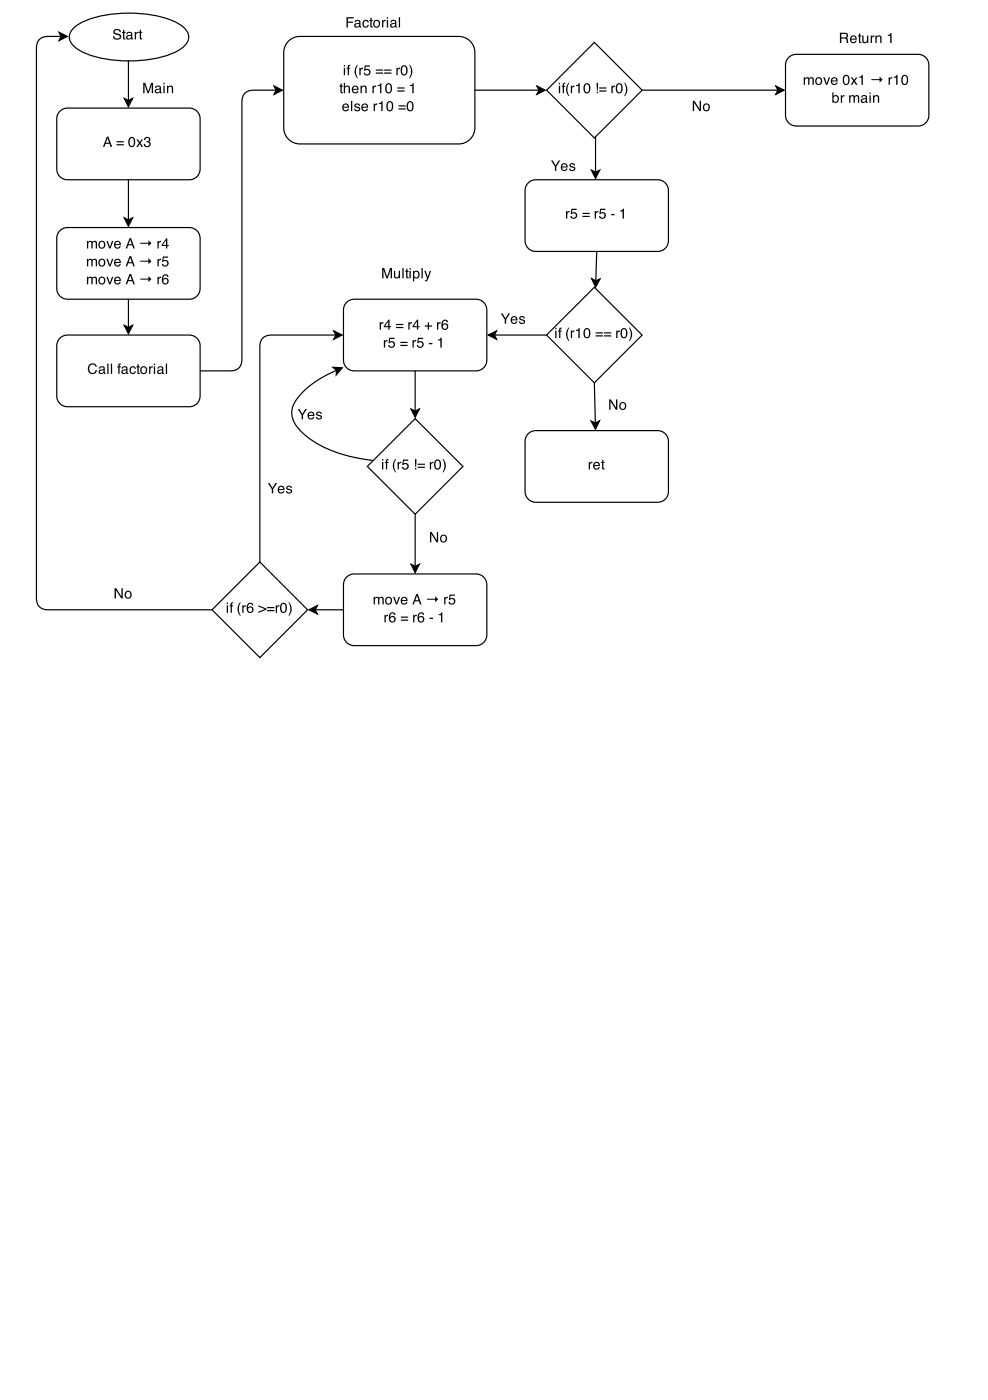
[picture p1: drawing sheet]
<svg xmlns="http://www.w3.org/2000/svg" width="160mm" height="226mm" viewBox="0 0 160 226" stroke-linecap="round" stroke-linejoin="round" font-family="sans-serif">
<path d="M9.7 18l.8-.4 .4-.1h19.7a1.74 1.74 0 0 1 1.8 1.7v8.1a1.74 1.74 0 0 1-1.8 1.8h-19.7a1.74 1.74 0 0 1-1.7-1.8v-8.1v-.4z" fill="none" stroke="#000" stroke-width=".19"/>
<path d="M17.4 22.4l-.3 .7h.5zM17.3 22.1h.2l.6 1.7h-.2l-.2-.5h-.6l-.2 .5h-.2zM18.8 22.8h1.2v.2h-1.2zM18.8 23.3h1.2v.2h-1.2zM20.9 22.3a.58 .58 0 0 1 .8 0 .58 .58 0 0 1 .2 .7 .59 .59 0 0 1-.3 .7 .59 .59 0 0 1-.7-.1l-.1-.8zM21.2 22.4a.9 .9 0 0 0 .1 1.2 .79 .79 0 0 0 0-1.3zM22.1 22.6h.2l.3 .4 .3-.4h.2l-.4 .5 .5 .7h-.3l-.3-.5-.3 .5h-.3l.5-.7zM23.5 22.2a.47 .47 0 0 1 .6 0 .47 .47 0 0 1 .1 .7h-.1a.53 .53 0 0 1-.1 .9 .53 .53 0 0 1-.8-.5h.3a.33 .33 0 0 0 .4 .3 .33 .33 0 0 0 0-.6h-.2v-.2a.27 .27 0 0 0 .4-.2 .27 .27 0 0 0-.3-.3l-.3 .2v.2h-.2z" fill-rule="evenodd" fill="#000"/>
<path d="M12.1 4.4a12.7 12.7 0 0 1 7.3-2.2 17.7 17.7 0 0 1 9.6 1.7 2.42 2.42 0 0 1 1.4 2.7 4.1 4.1 0 0 1-2.2 1.9 20.7 20.7 0 0 1-14.6 0 3.5 3.5 0 0 1-2.4-2.5l.1-.6 .3-.5z" fill="#fff"/>
<path d="M12.1 4.4a12.7 12.7 0 0 1 7.3-2.2 17.7 17.7 0 0 1 9.6 1.7 2.42 2.42 0 0 1 1.4 2.7 4.1 4.1 0 0 1-2.2 1.9 20.7 20.7 0 0 1-14.6 0 3.5 3.5 0 0 1-2.4-2.5l.1-.6 .3-.5z" fill="none" stroke="#000" stroke-width=".19"/>
<path d="M18.5 4.8a.65 .65 0 0 1 1.1 .4h-.3a.39 .39 0 0 0-.4-.3 .39 .39 0 0 0-.3 .4l.4 .1a.52 .52 0 0 1 .6 .5 .52 .52 0 0 1-.7 .5h-.3l-.2-.3-.1-.3h.2a.44 .44 0 0 0 .4 .4 .44 .44 0 0 0 .5-.4l-.6-.2a.44 .44 0 0 1-.4-.3 .44 .44 0 0 1 .1-.5zM19.9 4.8h.2v.4h.2v.1h-.2v.8l.2 .1v.2h-.3l-.1-.2v-.9h-.2v-.1h.2zM20.6 6v.1a.31 .31 0 0 0 .4 .1 .31 .31 0 0 0 .1-.4zM20.6 5.2l.3-.1a.39 .39 0 0 1 .5 .4v.7h.1l-.1 .2a.34 .34 0 0 0-.5 0 .37 .37 0 0 1-.5-.3 .37 .37 0 0 1 .4-.4l.4-.1a.28 .28 0 0 0-.3-.3 .28 .28 0 0 0-.3 .2h-.2zM21.8 5.2h.2v.2l.4-.3v.3l-.4 .2v.8h-.2zM22.6 4.8h.2v.4h.2v.1h-.2v.8l.2 .1v.2h-.3l-.1-.2v-.9h-.2v-.1h.2z" fill-rule="evenodd" fill="#000"/>
<path d="M9.7 37.3l.8-.4 .4-.1h19.7a1.74 1.74 0 0 1 1.8 1.8v8.1a1.74 1.74 0 0 1-1.8 1.7h-19.7a1.74 1.74 0 0 1-1.7-1.7v-8.1v-.5z" fill="#fff"/>
<path d="M9.7 37.3l.8-.4 .4-.1h19.7a1.74 1.74 0 0 1 1.8 1.8v8.1a1.74 1.74 0 0 1-1.8 1.7h-19.7a1.74 1.74 0 0 1-1.7-1.7v-8.1v-.5z" fill="none" stroke="#000" stroke-width=".19"/>
<g fill="#000">
<path d="M14.1 39h.2v.2a.4 .4 0 0 1 .6-.1 .4 .4 0 0 1 .5-.1 .4 .4 0 0 1 .3 .4v.8h-.2v-1l-.2-.1-.3 .2v.9h-.2l-.1-1h-.2l-.2 .2v.8h-.2zM16.2 39.3a.42 .42 0 0 0-.1 .6 .42 .42 0 0 0 .7 0 .42 .42 0 0 0 0-.6 .42 .42 0 0 0-.6 0zM16.1 39.1a.59 .59 0 0 1 .8 .1 .59 .59 0 0 1-.1 .8 .59 .59 0 0 1-.8-.1l-.1-.5zM17.2 39h.2l.4 1 .3-1h.2l-.4 1.2h-.2zM18.6 39.1a.56 .56 0 0 1 .7-.1 .56 .56 0 0 1 .2 .7h-.8a.35 .35 0 0 0 .2 .4 .35 .35 0 0 0 .4-.3h.2a.59 .59 0 0 1-.8 .4 .59 .59 0 0 1-.2-.9zM18.8 39.2l-.1 .3h.6v-.2a.33 .33 0 0 0-.5-.1zM21.1 38.8l-.3 .7h.5zM21 38.5h.2l.6 1.7h-.2l-.2-.5h-.7l-.1 .5h-.3z" fill-rule="evenodd"/>
<path d="M22.7 39.3h1.3v-.4l.5 .5-.5 .4v-.4h-1.3z" fill-rule="evenodd"/>
<path d="M25.5 39h.2v.2l.4-.2v.2l-.4 .2v.8h-.2zM26.9 38.9l-.6 .7h.6zM26.9 38.6h.2v1h.2v.2h-.2v.4h-.2v-.4h-.8v-.2z" fill-rule="evenodd"/>
<path d="M14.1 41.9h.2v.2a.4 .4 0 0 1 .6-.1 .4 .4 0 0 1 .5-.1 .4 .4 0 0 1 .3 .4v.8h-.2v-1l-.2-.1-.3 .2v.9h-.2l-.1-1h-.2l-.2 .2v.8h-.2zM16.2 42.2a.42 .42 0 0 0-.1 .6 .42 .42 0 0 0 .7 0 .42 .42 0 0 0 0-.6 .42 .42 0 0 0-.6 0zM16.1 42a.59 .59 0 0 1 .8 .1 .59 .59 0 0 1-.1 .8 .59 .59 0 0 1-.8-.1l-.1-.5zM17.2 41.9h.2l.4 1 .3-1h.2l-.4 1.2h-.2zM18.6 42a.56 .56 0 0 1 .7-.1 .56 .56 0 0 1 .2 .7h-.8a.35 .35 0 0 0 .2 .3 .35 .35 0 0 0 .4-.2h.2a.59 .59 0 0 1-.8 .4 .59 .59 0 0 1-.2-.9zM18.8 42.1l-.1 .3h.6v-.2a.33 .33 0 0 0-.5-.1zM21.1 41.7l-.3 .7h.5zM21 41.4h.2l.6 1.7h-.2l-.2-.5h-.7l-.1 .5h-.3z" fill-rule="evenodd"/>
<path d="M14.1 44.8h.2v.2a.4 .4 0 0 1 .6-.1 .4 .4 0 0 1 .5-.1 .4 .4 0 0 1 .3 .4v.8h-.2v-1l-.2-.1-.3 .2v.9h-.2l-.1-1h-.2l-.2 .1v.9h-.2zM16.2 45.1a.42 .42 0 0 0-.1 .6 .42 .42 0 0 0 .7 0 .42 .42 0 0 0 0-.6 .42 .42 0 0 0-.6 0zM16.1 44.9a.59 .59 0 0 1 .8 .1 .59 .59 0 0 1-.1 .8 .59 .59 0 0 1-.8-.1l-.1-.5zM17.2 44.8h.2l.4 1 .3-1h.2l-.4 1.2h-.2zM18.6 44.9a.56 .56 0 0 1 .7-.1 .56 .56 0 0 1 .2 .6h-.8a.35 .35 0 0 0 .2 .4 .35 .35 0 0 0 .4-.2h.2a.59 .59 0 0 1-.8 .4 .59 .59 0 0 1-.2-.9zM18.8 45l-.1 .3h.6v-.2a.33 .33 0 0 0-.5-.1zM21.1 44.6l-.3 .7h.5zM21 44.3h.2l.6 1.7h-.2l-.2-.5h-.7l-.1 .5h-.3z" fill-rule="evenodd"/>
<path d="M22.7 42.2h1.3v-.4l.5 .5-.5 .4v-.4h-1.3z" fill-rule="evenodd"/>
<path d="M22.7 45.1h1.3v-.4l.5 .5-.5 .4v-.4h-1.3z" fill-rule="evenodd"/>
<path d="M25.5 41.9h.2v.2l.4-.2v.2l-.4 .2v.8h-.2zM26.3 41.5h.9v.2h-.7l-.1 .4a.55 .55 0 0 1 .8 .3 .55 .55 0 0 1-.3 .8 .55 .55 0 0 1-.7-.5h.2a.35 .35 0 0 0 .5 .2 .35 .35 0 0 0 0-.6 .35 .35 0 0 0-.5 .1h-.2z" fill-rule="evenodd"/>
<path d="M25.5 44.8h.2v.2l.4-.2v.2l-.4 .2v.8h-.2zM26.4 44.5a.49 .49 0 0 1 .5-.1 .49 .49 0 0 1 .4 .4h-.3a.34 .34 0 0 0-.4-.2 .34 .34 0 0 0-.2 .4v.2a.54 .54 0 0 1 .8 0 .54 .54 0 0 1-.2 .8 .54 .54 0 0 1-.8-.3v-.6zM26.4 45.5a.35 .35 0 0 0 .7 0 .35 .35 0 0 0-.7 0z" fill-rule="evenodd"/>
</g>
<path d="M9.7 54.7l.8-.4 .4-.1h19.7a1.74 1.74 0 0 1 1.8 1.7v8.2a1.74 1.74 0 0 1-1.8 1.7h-19.7a1.74 1.74 0 0 1-1.7-1.7v-8.2v-.4z" fill="#fff"/>
<path d="M9.7 54.7l.8-.4 .4-.1h19.7a1.74 1.74 0 0 1 1.8 1.7v8.2a1.74 1.74 0 0 1-1.8 1.7h-19.7a1.74 1.74 0 0 1-1.7-1.7v-8.2v-.4z" fill="none" stroke="#000" stroke-width=".19"/>
<path d="M14.4 59a.72 .72 0 0 1 .7-.2 .72 .72 0 0 1 .6 .5h-.3a.54 .54 0 0 0-.6-.3 .54 .54 0 0 0-.4 .7 .52 .52 0 0 0 .4 .6 .52 .52 0 0 0 .7-.4h.2a.77 .77 0 0 1-1 .6 .77 .77 0 0 1-.5-1.1zM16.2 60.1v.1a.31 .31 0 0 0 .4 .1 .31 .31 0 0 0 .1-.4zM16.1 59.3l.4-.1a.39 .39 0 0 1 .5 .4v.7h.1l-.1 .2a.34 .34 0 0 0-.5 0 .37 .37 0 0 1-.6-.3 .37 .37 0 0 1 .4-.4l.4-.1a.28 .28 0 0 0-.2-.3 .28 .28 0 0 0-.3 .2h-.2zM17.4 58.8h.2v1.7h-.2zM17.9 58.8h.2v1.7h-.2zM19.2 58.9l.3-.1v.2l-.2 .1v.2h.2v.1h-.2v1.1h-.2v-1.1h-.1v-.1h.1zM19.8 60.1v.1a.31 .31 0 0 0 .4 .1 .31 .31 0 0 0 .2-.4zM19.8 59.3l.3-.1a.39 .39 0 0 1 .5 .4v.7h.2l-.1 .2a.34 .34 0 0 0-.6 0 .37 .37 0 0 1-.5-.3 .37 .37 0 0 1 .4-.4l.4-.1a.28 .28 0 0 0-.2-.3 .28 .28 0 0 0-.3 .2h-.2zM21.1 59.4l.4-.2a.44 .44 0 0 1 .5 .5h-.2l-.1-.2a.43 .43 0 0 0-.6 .3 .43 .43 0 0 0 .5 .5l.2-.2h.2a.57 .57 0 0 1-.8 .3 .57 .57 0 0 1-.2-.9zM22.2 58.9h.2v.4h.2v.1h-.2v.8l.2 .1v.2h-.3l-.1-.2v-.9h-.1v-.1h.1zM23 59.6a.42 .42 0 0 0-.1 .6 .42 .42 0 0 0 .6 0 .42 .42 0 0 0 .1-.6 .42 .42 0 0 0-.6 0zM22.8 59.4a.59 .59 0 0 1 .9 .1 .59 .59 0 0 1-.1 .8 .59 .59 0 0 1-.9-.1v-.5zM24.1 59.3h.2v.2l.4-.3v.3l-.4 .2v.8h-.2zM24.9 59.3h.2v1.2h-.2zM24.9 58.8h.2v.3h-.2zM25.6 60.1v.1a.31 .31 0 0 0 .4 .1 .31 .31 0 0 0 .2-.4zM25.6 59.3l.3-.1a.39 .39 0 0 1 .5 .4v.7h.2l-.1 .2a.34 .34 0 0 0-.6 0 .37 .37 0 0 1-.5-.3 .37 .37 0 0 1 .4-.4l.4-.1a.28 .28 0 0 0-.2-.3 .28 .28 0 0 0-.3 .2h-.2zM26.8 58.8h.2v1.7h-.2z" fill-rule="evenodd" fill="#000"/>
<path d="M46.5 6.9a2.6 2.6 0 0 1 2-1h25.7a2.61 2.61 0 0 1 2.6 2.6v12.2a2.61 2.61 0 0 1-2.6 2.6h-25.7a2.61 2.61 0 0 1-2.6-2.6v-12.2l.1-.6z" fill="#fff"/>
<path d="M46.5 6.9a2.6 2.6 0 0 1 2-1h25.7a2.61 2.61 0 0 1 2.6 2.6v12.2a2.61 2.61 0 0 1-2.6 2.6h-25.7a2.61 2.61 0 0 1-2.6-2.6v-12.2l.1-.6z" fill="none" stroke="#000" stroke-width=".19"/>
<g fill="#000">
<path d="M55.1 13.5h.2v.4h.2v.1h-.2v.8l.2 .1v.2h-.3l-.1-.2v-.9h-.2v-.1h.2zM55.6 13.4h.2v.6a.43 .43 0 0 1 .5-.1 .43 .43 0 0 1 .3 .4v.8h-.2v-.9l-.3-.2-.3 .2v.9h-.2zM57.1 14a.56 .56 0 0 1 .6-.1 .56 .56 0 0 1 .3 .6h-.9a.35 .35 0 0 0 .3 .4 .35 .35 0 0 0 .4-.2h.2a.59 .59 0 0 1-.9 .4 .59 .59 0 0 1-.1-1zM57.2 14.1l-.1 .3h.7l-.1-.2a.33 .33 0 0 0-.5-.1zM58.3 13.9h.2v.1a.43 .43 0 0 1 .5-.1 .43 .43 0 0 1 .3 .4v.8h-.2v-.8a.3 .3 0 0 0-.4-.3 .3 .3 0 0 0-.2 .4v.7h-.2zM60.3 13.9h.1v.2l.4-.3v.3l-.3 .2v.8h-.2zM61.1 13.8l.6-.3v1.6h-.2v-1.2h-.4zM62.5 13.6a.58 .58 0 0 1 .7 0 .58 .58 0 0 1 .2 .7 .59 .59 0 0 1-.2 .7 .59 .59 0 0 1-.8-.1l-.1-.8zM62.7 13.7a.9 .9 0 0 0 .1 1.2 .79 .79 0 0 0 .1-1.3zM64.3 14.1h1.1v.2h-1.1zM64.3 14.6h1.1v.2h-1.1zM66.3 13.8l.6-.3v1.6h-.2v-1.2h-.4z" fill-rule="evenodd"/>
<path d="M55.6 11h.2v1.2h-.2zM55.6 10.5h.2v.2h-.2zM56.3 10.6l.3-.1v.2l-.2 .1v.2h.2v.1h-.2v1.1h-.2v-1.1h-.1v-.1h.1zM57.7 10.5h.2a2.03 2.03 0 0 0 0 2.1 1.18 1.18 0 0 1-.5-1l.1-.6zM58.1 11h.2v.2l.4-.3v.3l-.3 .2-.1 .8h-.2zM59 10.6h.8v.2h-.6l-.1 .4a.55 .55 0 0 1 .8 .3 .55 .55 0 0 1-.4 .7 .55 .55 0 0 1-.7-.4h.2a.35 .35 0 0 0 .6 .1 .35 .35 0 0 0 0-.5 .35 .35 0 0 0-.5 .1h-.2zM60.8 11.2h1.2v.2h-1.2zM60.8 11.7h1.2v.2h-1.2zM62.1 11.2h1.2v.2h-1.2zM62.1 11.7h1.2v.2h-1.2zM64.1 11h.2v.2l.4-.3v.3l-.4 .2v.8h-.2zM65 10.7a.58 .58 0 0 1 .7 0 .58 .58 0 0 1 .2 .7 .59 .59 0 0 1-.2 .7 .59 .59 0 0 1-.8-.1l-.1-.8zM65.2 10.8a.9 .9 0 0 0 .2 1.2 .79 .79 0 0 0 0-1.3zM66.2 10.5a1.19 1.19 0 0 1 .5 1.1l-.2 .7-.2 .3h-.1a2.03 2.03 0 0 0 0-2.1z" fill-rule="evenodd"/>
<path d="M55.5 16.9a.56 .56 0 0 1 .7-.1 .56 .56 0 0 1 .3 .6h-.9a.35 .35 0 0 0 .2 .4 .35 .35 0 0 0 .4-.2h.2a.59 .59 0 0 1-.8 .4 .59 .59 0 0 1-.2-1zM55.7 17l-.1 .3h.6v-.2a.33 .33 0 0 0-.5-.1zM56.8 16.3h.2v1.7h-.2zM57.4 16.8l.4-.1 .3 .1 .1 .3h-.2a.26 .26 0 0 0-.2-.2 .26 .26 0 0 0-.3 .2l.1 .1a.58 .58 0 0 1 .6 .6 .53 .53 0 0 1-.5 .2 .53 .53 0 0 1-.4-.4h.2a.29 .29 0 0 0 .3 .2 .29 .29 0 0 0 .3-.2l-.1-.1a.58 .58 0 0 1-.7-.5zM58.6 16.9a.56 .56 0 0 1 .7-.1 .56 .56 0 0 1 .2 .6h-.8a.35 .35 0 0 0 .2 .4 .35 .35 0 0 0 .4-.2h.2a.59 .59 0 0 1-.8 .4 .59 .59 0 0 1-.2-1zM58.8 17l-.1 .3h.6v-.2a.33 .33 0 0 0-.5-.1zM60.4 16.8h.2v.2l.4-.3v.3l-.3 .2-.1 .8h-.2zM61.3 16.7l.6-.3v1.6h-.2v-1.2h-.4zM62.7 16.5a.58 .58 0 0 1 .7 0 .58 .58 0 0 1 .2 .7 .59 .59 0 0 1-.2 .7 .59 .59 0 0 1-.8-.1l-.1-.8zM62.9 16.6a.9 .9 0 0 0 .1 1.2 .79 .79 0 0 0 .1-1.3zM64.5 17h1.1v.2h-1.1zM64.5 17.5h1.1v.2h-1.1zM66 16.5a.58 .58 0 0 1 .7 0 .58 .58 0 0 1 .2 .7 .59 .59 0 0 1-.2 .7 .59 .59 0 0 1-.8-.1l-.1-.8zM66.2 16.6a.9 .9 0 0 0 .1 1.2 .79 .79 0 0 0 0-1.3z" fill-rule="evenodd"/>
</g>
<path d="M88.4 14.6l7.7-7.7 7.8 7.7-7.8 7.7z" fill="#fff"/>
<path d="M20.1 15.9l.7 .4 .6-.4-.6 1.4zM20.8 9.8v6.5M44.3 13.9l1.4 .7-1.4 .7 .4-.7zM44.7 14.6h-3.6a1.71 1.71 0 0 0-2 1.9v41.6a1.71 1.71 0 0 1-1.9 1.9h-4.8M76.8 14.6h10.4M86.8 13.9l1.4 .7-1.4 .7 .4-.7zM96.1 6.9l7.8 7.7-7.8 7.7-7.7-7.7zM20.1 35.2l.7 .4 .6-.4-.6 1.4zM20.8 29.1v6.5M20.1 52.6l.7 .4 .6-.4-.6 1.4zM20.8 48.4v4.6" fill="none" stroke="#000" stroke-width=".19"/>
<path d="M90.4 13.9h.2v1.2h-.2zM90.4 13.4h.2v.2h-.2zM91.1 13.5l.3-.1v.2l-.2 .1v.2h.2v.1h-.2v1.1h-.2v-1.1h-.1v-.1h.1zM91.9 13.4h.2a2.03 2.03 0 0 0 0 2.1 1.18 1.18 0 0 1-.5-1l.1-.6zM92.3 13.9h.2v.2l.4-.3v.3l-.3 .2-.1 .8h-.2zM93.2 13.8l.6-.3v1.6h-.2v-1.2h-.4zM94.6 13.6a.58 .58 0 0 1 .7 0 .58 .58 0 0 1 .2 .7 .59 .59 0 0 1-.2 .7 .59 .59 0 0 1-.8-.1l-.1-.8zM94.8 13.7a.9 .9 0 0 0 .1 1.2 .79 .79 0 0 0 0-1.3zM96.5 13.4h.2v1.3h-.1zM96.5 14.8h.2v.3h-.2zM96.9 14.1h1.2v.2h-1.2zM96.9 14.6h1.2v.2h-1.2zM98.9 13.9h.2v.2l.4-.3v.3l-.4 .2v.8h-.2zM99.8 13.6a.58 .58 0 0 1 .7 0 .58 .58 0 0 1 .2 .7 .59 .59 0 0 1-.2 .7 .59 .59 0 0 1-.8-.1l-.1-.8zM100 13.7a.9 .9 0 0 0 .1 1.2 .79 .79 0 0 0 .1-1.3zM100.9 13.4a1.19 1.19 0 0 1 .6 1.1l-.2 .7-.2 .3h-.1a2.03 2.03 0 0 0-.1-2.1z" fill-rule="evenodd" fill="#000"/>
<path d="M20.1 15.9l.7 .4 .6-.4-.6 1.4zM44.3 13.9l1.4 .7-1.4 .7 .4-.7zM86.8 13.9l1.4 .7-1.4 .7 .4-.7zM20.1 35.2l.7 .4 .6-.4-.6 1.4zM20.1 52.6l.7 .4 .6-.4-.6 1.4z" fill="#000"/>
<path d="M127.6 9.3l.7-.4 .5-.1h19.7a1.74 1.74 0 0 1 1.7 1.7v8.1a1.74 1.74 0 0 1-1.7 1.8h-19.7a1.74 1.74 0 0 1-1.7-1.8v-8.1v-.4z" fill="#fff"/>
<path d="M103.9 14.6h21.9M125.5 13.9l1.3 .7-1.3 .7 .3-.7zM127.6 9.3l.7-.4 .5-.1h19.7a1.74 1.74 0 0 1 1.7 1.7v8.1a1.74 1.74 0 0 1-1.7 1.8h-19.7a1.74 1.74 0 0 1-1.7-1.8v-8.1v-.4zM95.7 27.5l.6 .4 .7-.4-.7 1.4zM96.3 22.1v5.8" fill="none" stroke="#000" stroke-width=".19"/>
<g fill="#000">
<path d="M112.1 16.3h.2l.9 1.4v-1.4h.2v1.7h-.3l-.8-1.4v1.4h-.2zM114 17a.42 .42 0 0 0-.1 .7 .42 .42 0 0 0 .6 0 .42 .42 0 0 0 .1-.6 .42 .42 0 0 0-.6-.1zM113.8 16.9a.59 .59 0 0 1 .9 .1 .59 .59 0 0 1-.1 .8 .59 .59 0 0 1-.8-.1l-.1-.5z" fill-rule="evenodd"/>
<path d="M130 12.5h.2v.2a.4 .4 0 0 1 .7 0 .4 .4 0 0 1 .5-.2 .4 .4 0 0 1 .2 .4v.8h-.2v-.9l-.2-.1-.3 .2v.8h-.2v-1h-.3l-.2 .2v.8h-.2zM132.1 12.8a.42 .42 0 0 0 0 .6 .42 .42 0 0 0 .6 0 .42 .42 0 0 0 0-.6 .42 .42 0 0 0-.6 0zM132 12.7a.59 .59 0 0 1 .9 0 .59 .59 0 0 1-.1 .9 .59 .59 0 0 1-.9-.1v-.5zM133.2 12.5h.2l.3 1 .4-1h.2l-.5 1.2h-.2zM134.5 12.7a.56 .56 0 0 1 .7-.2 .56 .56 0 0 1 .3 .7h-.9a.35 .35 0 0 0 .3 .4 .35 .35 0 0 0 .4-.3h.2a.59 .59 0 0 1-.9 .4 .59 .59 0 0 1-.1-.9zM134.7 12.8l-.1 .2h.7l-.1-.2a.33 .33 0 0 0-.5 0zM136.5 12.3a.58 .58 0 0 1 .7-.1 .58 .58 0 0 1 .2 .7 .59 .59 0 0 1-.2 .7 .59 .59 0 0 1-.8-.1l-.1-.7zM136.7 12.3a.9 .9 0 0 0 .2 1.3 .79 .79 0 0 0 0-1.3zM137.6 12.5h.3l.3 .4 .2-.4h.3l-.4 .6 .4 .6h-.3l-.3-.4-.2 .4h-.3l.4-.6zM139 12.4l.6-.3v1.6h-.3v-1.1h-.3z" fill-rule="evenodd"/>
<path d="M134.6 14.9h.2v.7a.53 .53 0 0 1 .7-.1 .53 .53 0 0 1 .2 .7 .48 .48 0 0 1-.3 .4 .48 .48 0 0 1-.6-.1v.1h-.2zM134.9 15.7a.42 .42 0 0 0-.1 .5 .42 .42 0 0 0 .6 .1 .42 .42 0 0 0 .1-.5 .42 .42 0 0 0-.6-.1zM136 15.4h.2v.2l.4-.2v.2l-.4 .2v.8h-.2zM137.3 15.4h.3v.2a.4 .4 0 0 1 .6 0 .4 .4 0 0 1 .5-.2 .4 .4 0 0 1 .3 .4v.8h-.2v-.9l-.2-.1-.3 .2v.8h-.2l-.1-1h-.3l-.1 .2v.8h-.3zM139.5 16.2l-.1 .1a.31 .31 0 0 0 .5 .1 .31 .31 0 0 0 .1-.4zM139.4 15.5l.4-.1a.39 .39 0 0 1 .4 .3v.7l.2 .1-.1 .1a.34 .34 0 0 0-.6 0 .37 .37 0 0 1-.5-.2 .37 .37 0 0 1 .4-.5l.4-.1a.28 .28 0 0 0-.2-.3 .28 .28 0 0 0-.3 .3h-.2zM140.6 15.4h.2v1.2h-.2zM140.6 15h.2v.2h-.2zM141.2 15.4h.2v.2a.43 .43 0 0 1 .5-.2 .43 .43 0 0 1 .3 .4v.8h-.2v-.7a.3 .3 0 0 0-.4-.3 .3 .3 0 0 0-.2 .4v.6h-.2z" fill-rule="evenodd"/>
<path d="M140.9 12.8h1.4v-.4l.5 .5-.5 .5v-.4h-1.4z" fill-rule="evenodd"/>
<path d="M143.7 12.5h.2v.2l.4-.2v.2l-.3 .2-.1 .8h-.2zM144.6 12.4l.6-.3v1.6h-.2v-1.1h-.4zM146 12.3a.58 .58 0 0 1 .7-.1 .58 .58 0 0 1 .2 .7 .59 .59 0 0 1-.2 .7 .59 .59 0 0 1-.8-.1l-.1-.7zM146.2 12.3a.9 .9 0 0 0 .1 1.3 .79 .79 0 0 0 0-1.3z" fill-rule="evenodd"/>
<path d="M89.1 26h.3l.5 .8 .4-.8h.3l-.6 1v.6h-.2v-.6zM90.9 26.6a.56 .56 0 0 1 .6-.1 .56 .56 0 0 1 .3 .6h-.9a.35 .35 0 0 0 .3 .4 .35 .35 0 0 0 .4-.2h.2a.59 .59 0 0 1-.8 .3 .59 .59 0 0 1-.2-.9zM91 26.7l-.1 .2h.7v-.2a.33 .33 0 0 0-.6 0zM92.2 26.5l.3-.1 .3 .1 .2 .3h-.2a.26 .26 0 0 0-.2-.2 .26 .26 0 0 0-.3 .2l.1 .1a.58 .58 0 0 1 .6 .5 .53 .53 0 0 1-.5 .3 .53 .53 0 0 1-.4-.4h.2a.29 .29 0 0 0 .3 .2 .29 .29 0 0 0 .2-.3 .58 .58 0 0 1-.7-.6z" fill-rule="evenodd"/>
</g>
<path d="M125.5 13.9l1.3 .7-1.3 .7 .3-.7zM95.7 27.5l.6 .4 .7-.4-.7 1.4z" fill="#000"/>
<path d="M85.4 29.6l.8-.5h.5h19.7a1.74 1.74 0 0 1 1.7 1.7v8.1a1.74 1.74 0 0 1-1.7 1.8h-19.7a1.74 1.74 0 0 1-1.8-1.8v-8.1l.1-.4z" fill="#fff"/>
<path d="M85.4 29.6l.8-.5h.5h19.7a1.74 1.74 0 0 1 1.7 1.7v8.1a1.74 1.74 0 0 1-1.7 1.8h-19.7a1.74 1.74 0 0 1-1.8-1.8v-8.1l.1-.4z" fill="none" stroke="#000" stroke-width=".19"/>
<path d="M91.6 34.2h.2v.2l.3-.3v.2l-.3 .2v.9h-.2zM92.4 33.8h.9v.2h-.7l-.1 .4a.55 .55 0 0 1 .8 .3 .55 .55 0 0 1-.4 .7 .55 .55 0 0 1-.7-.5h.3a.35 .35 0 0 0 .5 .2 .35 .35 0 0 0 0-.5 .35 .35 0 0 0-.5 .1l-.2-.1zM94.2 34.4h1.2v.2h-1.2zM94.2 34.9h1.2v.2h-1.2zM96.2 34.2h.2v.2l.4-.3v.2l-.4 .2v.9h-.2zM97.1 33.8h.8v.2h-.7v.4a.55 .55 0 0 1 .8 .3 .55 .55 0 0 1-.4 .7 .55 .55 0 0 1-.7-.5h.2a.35 .35 0 0 0 .5 .2 .35 .35 0 0 0 .1-.5 .35 .35 0 0 0-.6 .1l-.2-.1zM98.8 34.6h.6v.2h-.6zM100.3 34.1l.6-.4v1.7h-.2v-1.2h-.4z" fill-rule="evenodd" fill="#000"/>
<path d="M96.1 46.5l7.8 7.7-7.8 7.7-7.7-7.7z" fill="#fff"/>
<path d="M96.1 46.5l7.8 7.7-7.8 7.7-7.7-7.7z" fill="none" stroke="#000" stroke-width=".19"/>
<g fill="#000">
<path d="M23.2 13.4h.3l.5 1.4 .4-1.4h.4v1.7h-.3l.1-1.4-.5 1.4h-.2l-.5-1.4v1.4h-.2zM25.3 14.6l-.1 .1a.31 .31 0 0 0 .5 .2 .31 .31 0 0 0 .1-.4zM25.2 13.9l.4-.1a.39 .39 0 0 1 .4 .4v.7h.2l-.1 .2a.34 .34 0 0 0-.6 0 .37 .37 0 0 1-.5-.3 .37 .37 0 0 1 .4-.4l.4-.1a.28 .28 0 0 0-.2-.3 .28 .28 0 0 0-.3 .2h-.2zM26.4 13.9h.2v1.2h-.2zM26.4 13.4h.2v.2h-.2zM27 13.9h.2v.1a.43 .43 0 0 1 .5-.1 .43 .43 0 0 1 .3 .4v.8h-.2v-.8a.3 .3 0 0 0-.4-.3 .3 .3 0 0 0-.2 .4v.7h-.2z" fill-rule="evenodd"/>
<path d="M56 2.8h1.2v.2h-.9v.5h.8v.2h-.8v.7h-.3zM57.5 4v.1a.31 .31 0 0 0 .4 .2 .31 .31 0 0 0 .2-.5zM57.5 3.3l.3-.1a.39 .39 0 0 1 .5 .3v.8h.1l-.1 .2a.34 .34 0 0 0-.5 0 .37 .37 0 0 1-.5-.3 .37 .37 0 0 1 .4-.4l.4-.1a.28 .28 0 0 0-.3-.3 .28 .28 0 0 0-.3 .2h-.1zM58.8 3.4l.4-.2a.44 .44 0 0 1 .5 .4h-.2l-.1-.1a.43 .43 0 0 0-.6 .3 .43 .43 0 0 0 .5 .5l.2-.3h.2a.57 .57 0 0 1-.9 .4 .57 .57 0 0 1-.1-.9zM59.9 2.9h.2v.3h.2v.2h-.2v.8l.2 .1v.1h-.3l-.1-.1v-.9h-.2v-.2h.2zM60.7 3.5a.42 .42 0 0 0-.1 .6 .42 .42 0 0 0 .6 .1 .42 .42 0 0 0 0-.6 .42 .42 0 0 0-.5-.1zM60.5 3.4a.59 .59 0 0 1 .9 .1 .59 .59 0 0 1-.1 .8 .59 .59 0 0 1-.9-.1v-.5zM61.8 3.2h.2v.2l.4-.2v.2l-.4 .2v.8h-.2zM62.6 3.2h.2v1.2h-.2zM62.6 2.8h.2v.2h-.2zM63.3 4v.1a.31 .31 0 0 0 .4 .2 .31 .31 0 0 0 .2-.5zM63.3 3.3l.3-.1a.39 .39 0 0 1 .5 .3v.8h.1l-.1 .2a.34 .34 0 0 0-.5 0 .37 .37 0 0 1-.5-.3 .37 .37 0 0 1 .4-.4l.4-.1a.28 .28 0 0 0-.3-.3 .28 .28 0 0 0-.3 .2h-.1zM64.5 2.8h.2v1.6h-.2z" fill-rule="evenodd"/>
<path d="M136.1 5.5v.6h.5a.29 .29 0 0 0 .3-.3 .29 .29 0 0 0-.3-.3zM135.9 5.3a1.43 1.43 0 0 1 1.2 .1l.1 .5-.3 .2 .2 .2 .1 .7h-.2l-.1-.6-.3-.2h-.5v.8h-.2zM137.6 5.9a.56 .56 0 0 1 .7-.1 .56 .56 0 0 1 .3 .6h-.9a.35 .35 0 0 0 .3 .4 .35 .35 0 0 0 .4-.2h.2a.59 .59 0 0 1-.9 .3 .59 .59 0 0 1-.2-.9zM137.8 6l-.1 .3h.7l-.1-.3a.33 .33 0 0 0-.5 0zM138.9 5.4h.2v.3h.2v.2h-.2v.8l.2 .1v.2h-.2l-.2-.2v-.9h-.1v-.2h.1zM139.5 5.7h.2v.9l.2 .2a.39 .39 0 0 0 .3-.5v-.6h.2v1.3h-.1v-.2a.42 .42 0 0 1-.5 .2 .42 .42 0 0 1-.3-.4zM140.8 5.7h.2v.3l.4-.3v.2l-.3 .2-.1 .9h-.2zM141.6 5.7h.2v.2a.43 .43 0 0 1 .5-.2 .43 .43 0 0 1 .3 .5v.8h-.2v-.8a.3 .3 0 0 0-.4-.3 .3 .3 0 0 0-.2 .4v.7h-.2zM143.6 5.7l.6-.4v1.7h-.2v-1.2h-.4z" fill-rule="evenodd"/>
<path d="M89.8 53.5h.2v1.2h-.2zM89.8 53h.2v.3h-.2zM90.5 53.1l.3-.1v.2l-.1 .1-.1 .2h.2v.1h-.2v1.1h-.2v-1.1h-.1v-.1h.1zM91.9 53h.2a2.03 2.03 0 0 0 0 2.2 1.18 1.18 0 0 1-.5-1.1l.1-.6zM92.3 53.5h.2v.2l.4-.2v.2l-.3 .2-.1 .8h-.2zM93.2 53.4l.6-.3v1.6h-.2v-1.2h-.4zM94.6 53.2a.58 .58 0 0 1 .7 0 .58 .58 0 0 1 .2 .7 .59 .59 0 0 1-.2 .7 .59 .59 0 0 1-.8-.1l-.1-.8zM94.8 53.3a.9 .9 0 0 0 .1 1.2 .79 .79 0 0 0 0-1.3zM96.3 53.8h1.2v.1h-1.2zM96.3 54.2h1.2v.2h-1.2zM97.7 53.8h1.2v.1h-1.2zM97.7 54.2h1.2v.2h-1.2zM99.7 53.5h.2v.2l.4-.2v.2l-.4 .2v.8h-.2zM100.5 53.2a.58 .58 0 0 1 .8 0 .58 .58 0 0 1 .2 .7 .59 .59 0 0 1-.3 .7 .59 .59 0 0 1-.7-.1l-.1-.8zM100.8 53.3a.9 .9 0 0 0 .1 1.2 .79 .79 0 0 0 0-1.3zM101.7 53a1.19 1.19 0 0 1 .5 1.1l-.1 .7-.2 .4h-.2a2.03 2.03 0 0 0 0-2.2z" fill-rule="evenodd"/>
</g>
<path d="M85.4 70.2l.8-.5h.5h19.7a1.74 1.74 0 0 1 1.7 1.7v8.1a1.74 1.74 0 0 1-1.7 1.8h-19.7a1.74 1.74 0 0 1-1.8-1.8v-8.1l.1-.5z" fill="#fff"/>
<path d="M85.4 70.2l.8-.5h.5h19.7a1.74 1.74 0 0 1 1.7 1.7v8.1a1.74 1.74 0 0 1-1.7 1.8h-19.7a1.74 1.74 0 0 1-1.8-1.8v-8.1l.1-.5zM95.6 68.1l.7 .3 .7-.3-.7 1.3zM96.1 61.9l.2 6.5" fill="none" stroke="#000" stroke-width=".19"/>
<g fill="#000">
<path d="M95.2 74.7h.2v.2l.4-.2v.2l-.3 .2-.1 .8h-.2zM96.1 74.9a.56 .56 0 0 1 .7-.1 .56 .56 0 0 1 .2 .6h-.9a.35 .35 0 0 0 .3 .4 .35 .35 0 0 0 .4-.2h.2a.59 .59 0 0 1-.8 .3 .59 .59 0 0 1-.2-.9zM96.3 75l-.1 .2h.6v-.2a.33 .33 0 0 0-.5 0zM97.4 74.4h.2v.3h.2v.2h-.2v.8l.2 .1v.1h-.3l-.1-.1v-.9h-.2v-.2h.2z" fill-rule="evenodd"/>
<path d="M98.5 64.6h.3l.8 1.4v-1.4h.3v1.7h-.3l-.8-1.4v1.4h-.3zM100.5 65.4a.42 .42 0 0 0-.1 .6 .42 .42 0 0 0 .6 0 .42 .42 0 0 0 .1-.6 .42 .42 0 0 0-.6 0zM100.3 65.2a.59 .59 0 0 1 .9 .1 .59 .59 0 0 1-.1 .8 .59 .59 0 0 1-.9-.1v-.5z" fill-rule="evenodd"/>
</g>
<path d="M95.6 68.1l.7 .3 .7-.3-.7 1.3z" fill="#000"/>
<path d="M56.1 48.9l.7-.4 .5-.1h19.7a1.74 1.74 0 0 1 1.7 1.7v8.2a1.74 1.74 0 0 1-1.7 1.7h-19.7a1.74 1.74 0 0 1-1.7-1.7v-8.2v-.4z" fill="#fff"/>
<path d="M56.1 48.9l.7-.4 .5-.1h19.7a1.74 1.74 0 0 1 1.7 1.7v8.2a1.74 1.74 0 0 1-1.7 1.7h-19.7a1.74 1.74 0 0 1-1.7-1.7v-8.2v-.4zM79 54.2l1.3-.7-.3 .7 .3 .7zM80 54.2h8.4M95.7 45.1l.7 .3 .7-.3-.8 1.4zM96.5 40.7l-.1 4.7" fill="none" stroke="#000" stroke-width=".19"/>
<g fill="#000">
<path d="M61.4 52.1h.2v.2l.4-.2v.2l-.4 .2v.8h-.2zM62.8 52l-.5 .8h.5zM62.8 51.7h.2v1.1h.2v.1h-.2v.4h-.2v-.4h-.7v-.2zM64.1 52.4h1.1v.2h-1.1zM64.1 52.9h1.1v.2h-1.1zM66 52.1h.2v.2l.4-.2v.2l-.3 .2v.8h-.3zM67.4 52l-.5 .8h.5zM67.5 51.7h.1v1.1h.3v.1h-.3v.4h-.2v-.4h-.7v-.2zM69.2 52.2h.2v.4h.5v.2h-.5v.5h-.2v-.5h-.5v-.2h.5zM70.7 52.1h.2v.2l.4-.2v.2l-.4 .2v.8h-.2zM71.6 51.9a.49 .49 0 0 1 .5-.2 .49 .49 0 0 1 .4 .4h-.2a.34 .34 0 0 0-.4-.2 .34 .34 0 0 0-.3 .4v.2a.54 .54 0 0 1 .8 .1 .54 .54 0 0 1-.2 .8 .54 .54 0 0 1-.7-.3l-.1-.7zM71.6 52.8a.35 .35 0 0 0 .7 0 .35 .35 0 0 0-.7 0z" fill-rule="evenodd"/>
<path d="M62.1 55h.2v.2l.4-.2v.2l-.4 .2v.8h-.2zM63 54.6h.8v.2h-.7l-.1 .5a.55 .55 0 0 1 .8 .2 .55 .55 0 0 1-.3 .8 .55 .55 0 0 1-.7-.5h.2a.35 .35 0 0 0 .5 .2 .35 .35 0 0 0 .1-.6 .35 .35 0 0 0-.6 .1h-.2zM64.7 55.3h1.2v.2h-1.2zM64.7 55.8h1.2v.2h-1.2zM66.7 55h.2v.2l.4-.2v.2l-.3 .2-.1 .8h-.2zM67.6 54.6h.8v.2h-.6l-.1 .5a.55 .55 0 0 1 .8 .2 .55 .55 0 0 1-.4 .8 .55 .55 0 0 1-.7-.5h.2a.35 .35 0 0 0 .6 .2 .35 .35 0 0 0 0-.6 .35 .35 0 0 0-.5 .1h-.2zM69.4 55.5h.5v.2h-.5zM70.9 54.9l.5-.3v1.6h-.2v-1.1h-.3z" fill-rule="evenodd"/>
<path d="M81 50.7h.3l.5 .8 .4-.8h.3l-.6 1v.7h-.3v-.7zM82.8 51.3a.56 .56 0 0 1 .6-.1 .56 .56 0 0 1 .3 .6h-.9a.35 .35 0 0 0 .3 .4 .35 .35 0 0 0 .4-.2h.2a.59 .59 0 0 1-.9 .3 .59 .59 0 0 1-.1-.9zM82.9 51.4l-.1 .3h.7l-.1-.2a.33 .33 0 0 0-.5-.1zM84.1 51.2l.3-.1 .3 .1 .2 .3h-.2a.26 .26 0 0 0-.3-.2 .26 .26 0 0 0-.2 .2l.1 .1a.58 .58 0 0 1 .6 .6 .53 .53 0 0 1-.5 .2 .53 .53 0 0 1-.5-.4h.2a.29 .29 0 0 0 .3 .2 .29 .29 0 0 0 .3-.2v-.1a.58 .58 0 0 1-.7-.5z" fill-rule="evenodd"/>
</g>
<path d="M79 54.2l1.3-.7-.3 .7 .3 .7zM95.7 45.1l.7 .3 .7-.3-.8 1.4z" fill="#000"/>
<path d="M59.4 75.5l7.8-7.8 7.7 7.8-7.7 7.7z" fill="#fff"/>
<path d="M53.8 59.4l1.6 .1-1 1.2v-.8zM54.4 59.9a13.5 13.5 0 0 0-6.9 5.6 3.5 3.5 0 0 0 .8 3.9 18 18 0 0 0 10.9 4.9l1.2 .2M66.5 66.2l.7 .3 .6-.3-.6 1.3zM67.2 67.7l7.7 7.8-7.7 7.7-7.8-7.7zM67.2 60v6.5M66.5 91.3l.7 .3 .6-.3-.6 1.3zM67.2 83.2v8.4" fill="none" stroke="#000" stroke-width=".19"/>
<g fill="#000">
<path d="M61.8 43.4h.3l.5 1.4 .5-1.4h.3v1.6h-.2v-1.4l-.5 1.4h-.2l-.5-1.4v1.4h-.2zM63.7 43.8h.2v.9l.3 .2a.39 .39 0 0 0 .3-.5v-.6h.2v1.2h-.2v-.2a.42 .42 0 0 1-.5 .2 .42 .42 0 0 1-.3-.4zM65.1 43.4h.2v1.6h-.2zM65.7 43.5h.2v.3h.2v.2h-.2v.8l.2 .1v.1h-.3l-.1-.1v-.9h-.2v-.2h.2zM66.2 43.8h.2v1.2h-.2zM66.2 43.4h.2v.2h-.2zM67.2 44a.47 .47 0 0 0-.2 .6 .47 .47 0 0 0 .5 .3 .46 .46 0 0 0 .2-.6 .46 .46 0 0 0-.5-.3zM66.8 43.8h.2v.2a.54 .54 0 0 1 .7-.1 .54 .54 0 0 1 .1 .7 .47 .47 0 0 1-.3 .4 .47 .47 0 0 1-.5-.1v.6h-.2zM68.2 43.4h.2v1.6h-.2zM68.6 43.8h.3l.3 1 .3-1h.2l-.5 1.3a.4 .4 0 0 1-.5 .4v-.2h.2l.2-.2z" fill-rule="evenodd"/>
<path d="M48.2 66.2h.2l.5 .8 .5-.8h.2l-.6 1v.6h-.2v-.6zM49.9 66.8a.56 .56 0 0 1 .7-.1 .56 .56 0 0 1 .3 .6h-.9a.35 .35 0 0 0 .2 .4 .35 .35 0 0 0 .4-.3h.2a.59 .59 0 0 1-.8 .4 .59 .59 0 0 1-.2-.9zM50.1 66.9l-.1 .2h.6v-.2a.33 .33 0 0 0-.5 0zM51.2 66.7l.4-.1 .3 .1 .1 .3h-.1a.26 .26 0 0 0-.3-.2 .26 .26 0 0 0-.2 .2 .58 .58 0 0 1 .7 .6 .53 .53 0 0 1-.6 .3 .53 .53 0 0 1-.4-.5h.2a.29 .29 0 0 0 .3 .3 .29 .29 0 0 0 .3-.3h-.1a.58 .58 0 0 1-.6-.6z" fill-rule="evenodd"/>
<path d="M61.8 74.7h.2v1.2h-.2zM61.8 74.3h.2v.2h-.2zM62.5 74.4l.3-.1v.1l-.2 .2v.1h.2v.2h-.2v1h-.2v-1h-.1v-.2h.1zM63.9 74.3h.2a2.03 2.03 0 0 0 0 2.1 1.18 1.18 0 0 1-.6-1.1l.1-.5zM64.3 74.7h.2v.2l.4-.2v.2l-.4 .2v.8h-.2zM65.2 74.3h.8v.2h-.7v.5a.55 .55 0 0 1 .8 .3 .55 .55 0 0 1-.4 .7 .55 .55 0 0 1-.7-.5h.2a.35 .35 0 0 0 .5 .2 .35 .35 0 0 0 .1-.6 .35 .35 0 0 0-.6 .1h-.1zM67.1 74.3h.3l-.1 1.2h-.1zM67.1 75.7h.3v.2h-.3zM67.5 75h1.2v.2h-1.2zM67.5 75.5h1.2v.2h-1.2zM69.5 74.7h.2v.2l.4-.2v.2l-.3 .2-.1 .8h-.2zM70.4 74.5a.58 .58 0 0 1 .7-.1 .58 .58 0 0 1 .2 .7 .59 .59 0 0 1-.2 .8 .59 .59 0 0 1-.8-.2l-.1-.7zM70.6 74.5a.9 .9 0 0 0 .2 1.3 .79 .79 0 0 0 0-1.3zM71.6 74.3a1.19 1.19 0 0 1 .5 1l-.2 .7-.2 .4h-.1a2.03 2.03 0 0 0 0-2.1z" fill-rule="evenodd"/>
<path d="M69.5 86.1h.3l.9 1.3v-1.3h.2v1.6h-.3l-.8-1.3v1.3h-.3zM71.5 86.8a.42 .42 0 0 0-.1 .6 .42 .42 0 0 0 .6 0 .42 .42 0 0 0 .1-.5 .42 .42 0 0 0-.6-.1zM71.3 86.7a.59 .59 0 0 1 .9 0 .59 .59 0 0 1-.1 .9 .59 .59 0 0 1-.9-.1v-.5z" fill-rule="evenodd"/>
</g>
<path d="M53.8 59.4l1.6 .1-1 1.2v-.8zM66.5 66.2l.7 .3 .6-.3-.6 1.3zM66.5 91.3l.7 .3 .6-.3-.6 1.3z" fill="#000"/>
<path d="M56.1 93.4l.7-.5h.5h19.7a1.74 1.74 0 0 1 1.7 1.7v8.1a1.74 1.74 0 0 1-1.7 1.7h-19.7a1.74 1.74 0 0 1-1.7-1.7v-8.1v-.5z" fill="#fff"/>
<path d="M56.1 93.4l.7-.5h.5h19.7a1.74 1.74 0 0 1 1.7 1.7v8.1a1.74 1.74 0 0 1-1.7 1.7h-19.7a1.74 1.74 0 0 1-1.7-1.7v-8.1v-.5z" fill="none" stroke="#000" stroke-width=".19"/>
<g fill="#000">
<path d="M60.4 96.6h.2v.1a.4 .4 0 0 1 .7 0 .4 .4 0 0 1 .5-.1 .4 .4 0 0 1 .3 .4v.8h-.2l-.1-1-.1-.1-.3 .2v.9h-.2l-.1-1-.3-.1-.1 .2-.1 .9h-.2zM62.6 96.9a.42 .42 0 0 0-.1 .6 .42 .42 0 0 0 .6 0 .42 .42 0 0 0 .1-.6 .42 .42 0 0 0-.6 0zM62.4 96.7a.59 .59 0 0 1 .9 .1 .59 .59 0 0 1-.1 .8 .59 .59 0 0 1-.8-.1l-.1-.5zM63.6 96.6h.2l.3 1 .4-1h.2l-.4 1.2h-.3zM65 96.7a.56 .56 0 0 1 .7-.1 .56 .56 0 0 1 .2 .6h-.9a.35 .35 0 0 0 .3 .4 .35 .35 0 0 0 .4-.2h.2a.59 .59 0 0 1-.8 .4 .59 .59 0 0 1-.2-.9zM65.1 96.8l-.1 .3h.7v-.2a.33 .33 0 0 0-.6-.1zM67.4 96.4l-.2 .7h.5zM67.3 96.1h.3l.6 1.7h-.3l-.1-.5h-.7l-.2 .5h-.2z" fill-rule="evenodd"/>
<path d="M62.2 99.5h.2v.2l.4-.3v.3l-.4 .2v.8h-.2zM63.1 99.2a.49 .49 0 0 1 .5-.2 .49 .49 0 0 1 .4 .5h-.2a.34 .34 0 0 0-.4-.3 .34 .34 0 0 0-.3 .5v.1a.54 .54 0 0 1 .8 .1 .54 .54 0 0 1-.2 .8 .54 .54 0 0 1-.7-.3l-.1-.6zM63.1 100.2a.35 .35 0 0 0 .7 0 .35 .35 0 0 0-.7 0zM64.8 99.7h1.2v.2h-1.2zM64.8 100.2h1.2v.2h-1.2zM66.8 99.5h.2v.2l.4-.3v.3l-.4 .2v.8h-.2zM67.7 99.2a.49 .49 0 0 1 .6-.2 .49 .49 0 0 1 .3 .5h-.2a.34 .34 0 0 0-.4-.3 .34 .34 0 0 0-.2 .5l-.1 .1a.54 .54 0 0 1 .8 .1 .54 .54 0 0 1-.1 .8 .54 .54 0 0 1-.8-.3l-.1-.6zM67.8 100.2a.35 .35 0 0 0 .7 0 .35 .35 0 0 0-.7 0zM69.5 99.9h.5v.2h-.5zM70.9 99.4l.6-.3v1.6h-.2v-1.2h-.4z" fill-rule="evenodd"/>
<path d="M69.1 96.9h1.3v-.4l.5 .4-.5 .5v-.4h-1.3z" fill-rule="evenodd"/>
<path d="M71.8 96.6h.2v.2l.4-.3v.3l-.3 .2v.8h-.3zM72.7 96.2h.9v.2h-.7l-.1 .4a.55 .55 0 0 1 .8 .3 .55 .55 0 0 1-.4 .7 .55 .55 0 0 1-.7-.4h.3a.35 .35 0 0 0 .5 .1 .35 .35 0 0 0 0-.5 .35 .35 0 0 0-.5 .1h-.2z" fill-rule="evenodd"/>
</g>
<path d="M42 90.9l7.8 7.7-7.8 7.8-7.7-7.8z" fill="#fff"/>
<path d="M9.5 5.2l1.4 .7-1.4 .7 .4-.7zM9.9 5.9h-2.1a1.71 1.71 0 0 0-1.9 1.9v88.9a1.71 1.71 0 0 0 1.9 1.9h26.5M54 53.5l1.3 .7-1.3 .7 .3-.7zM54.3 54.2h-10.3a1.71 1.71 0 0 0-2 1.9v34.8M42 90.9l7.8 7.7-7.8 7.8-7.7-7.8zM50 98.6l1.3-.6-.3 .6 .3 .7zM51 98.6h4.6" fill="none" stroke="#000" stroke-width=".19"/>
<g fill="#000">
<path d="M43.3 78.1h.3l.5 .8 .5-.8h.2l-.6 1v.7h-.2v-.7zM45.1 78.8a.56 .56 0 0 1 .6-.2 .56 .56 0 0 1 .3 .7h-.9a.35 .35 0 0 0 .3 .4 .35 .35 0 0 0 .4-.3h.2a.59 .59 0 0 1-.8 .4 .59 .59 0 0 1-.2-.9zM45.2 78.8l-.1 .3h.7v-.2a.33 .33 0 0 0-.6-.1zM46.4 78.7l.4-.1h.2l.2 .3h-.2a.26 .26 0 0 0-.2-.2 .26 .26 0 0 0-.3 .3h.1a.58 .58 0 0 1 .6 .6 .53 .53 0 0 1-.5 .2 .53 .53 0 0 1-.4-.4h.2a.29 .29 0 0 0 .3 .3 .29 .29 0 0 0 .2-.3 .58 .58 0 0 1-.7-.6z" fill-rule="evenodd"/>
<path d="M18.5 95.1h.3l.8 1.4v-1.4h.3v1.7h-.3l-.9-1.3v1.3h-.2zM20.5 95.9a.42 .42 0 0 0-.1 .6 .42 .42 0 0 0 .6 0 .42 .42 0 0 0 0-.6 .42 .42 0 0 0-.5 0zM20.3 95.7a.59 .59 0 0 1 .9 .1 .59 .59 0 0 1-.1 .9 .59 .59 0 0 1-.9-.1v-.6z" fill-rule="evenodd"/>
<path d="M36.7 97.9h.2v1.2h-.2zM36.7 97.5h.2v.2h-.2zM37.3 97.5l.4-.1v.2l-.2 .2v.1h.2v.2h-.2v1h-.2v-1h-.2v-.2h.2zM38.8 97.4h.1a2.03 2.03 0 0 0 .1 2.2 1.18 1.18 0 0 1-.6-1.1l.1-.6zM39.2 97.9h.2v.2l.4-.2v.2l-.4 .2v.8h-.2zM40.1 97.7a.49 .49 0 0 1 .5-.2 .49 .49 0 0 1 .4 .4h-.2a.34 .34 0 0 0-.4-.2 .34 .34 0 0 0-.3 .4v.2a.54 .54 0 0 1 .8 .1 .54 .54 0 0 1-.2 .8 .54 .54 0 0 1-.7-.3l-.1-.7zM40.1 98.6a.35 .35 0 0 0 .7 0 .35 .35 0 0 0-.7 0zM41.8 97.9l1.3 .5v.2l-1.3 .6v-.3l1.1-.4-1.1-.4zM43.2 98.2h1.2v.2h-1.2zM43.2 98.7h1.2v.2h-1.2zM44.6 97.9h.2v.2l.4-.2v.2l-.4 .2v.8h-.2zM45.5 97.7a.58 .58 0 0 1 .7-.1 .58 .58 0 0 1 .2 .7 .59 .59 0 0 1-.2 .8 .59 .59 0 0 1-.8-.2l-.1-.7zM45.7 97.7a.9 .9 0 0 0 .1 1.3 .79 .79 0 0 0 .1-1.3zM46.6 97.4a1.19 1.19 0 0 1 .6 1.1l-.2 .7-.2 .4h-.1a2.03 2.03 0 0 0-.1-2.2z" fill-rule="evenodd"/>
</g>
<path d="M9.5 5.2l1.4 .7-1.4 .7 .4-.7zM54 53.5l1.3 .7-1.3 .7 .3-.7zM50 98.6l1.3-.6-.3 .6 .3 .7z" fill="#000"/>
</svg>
